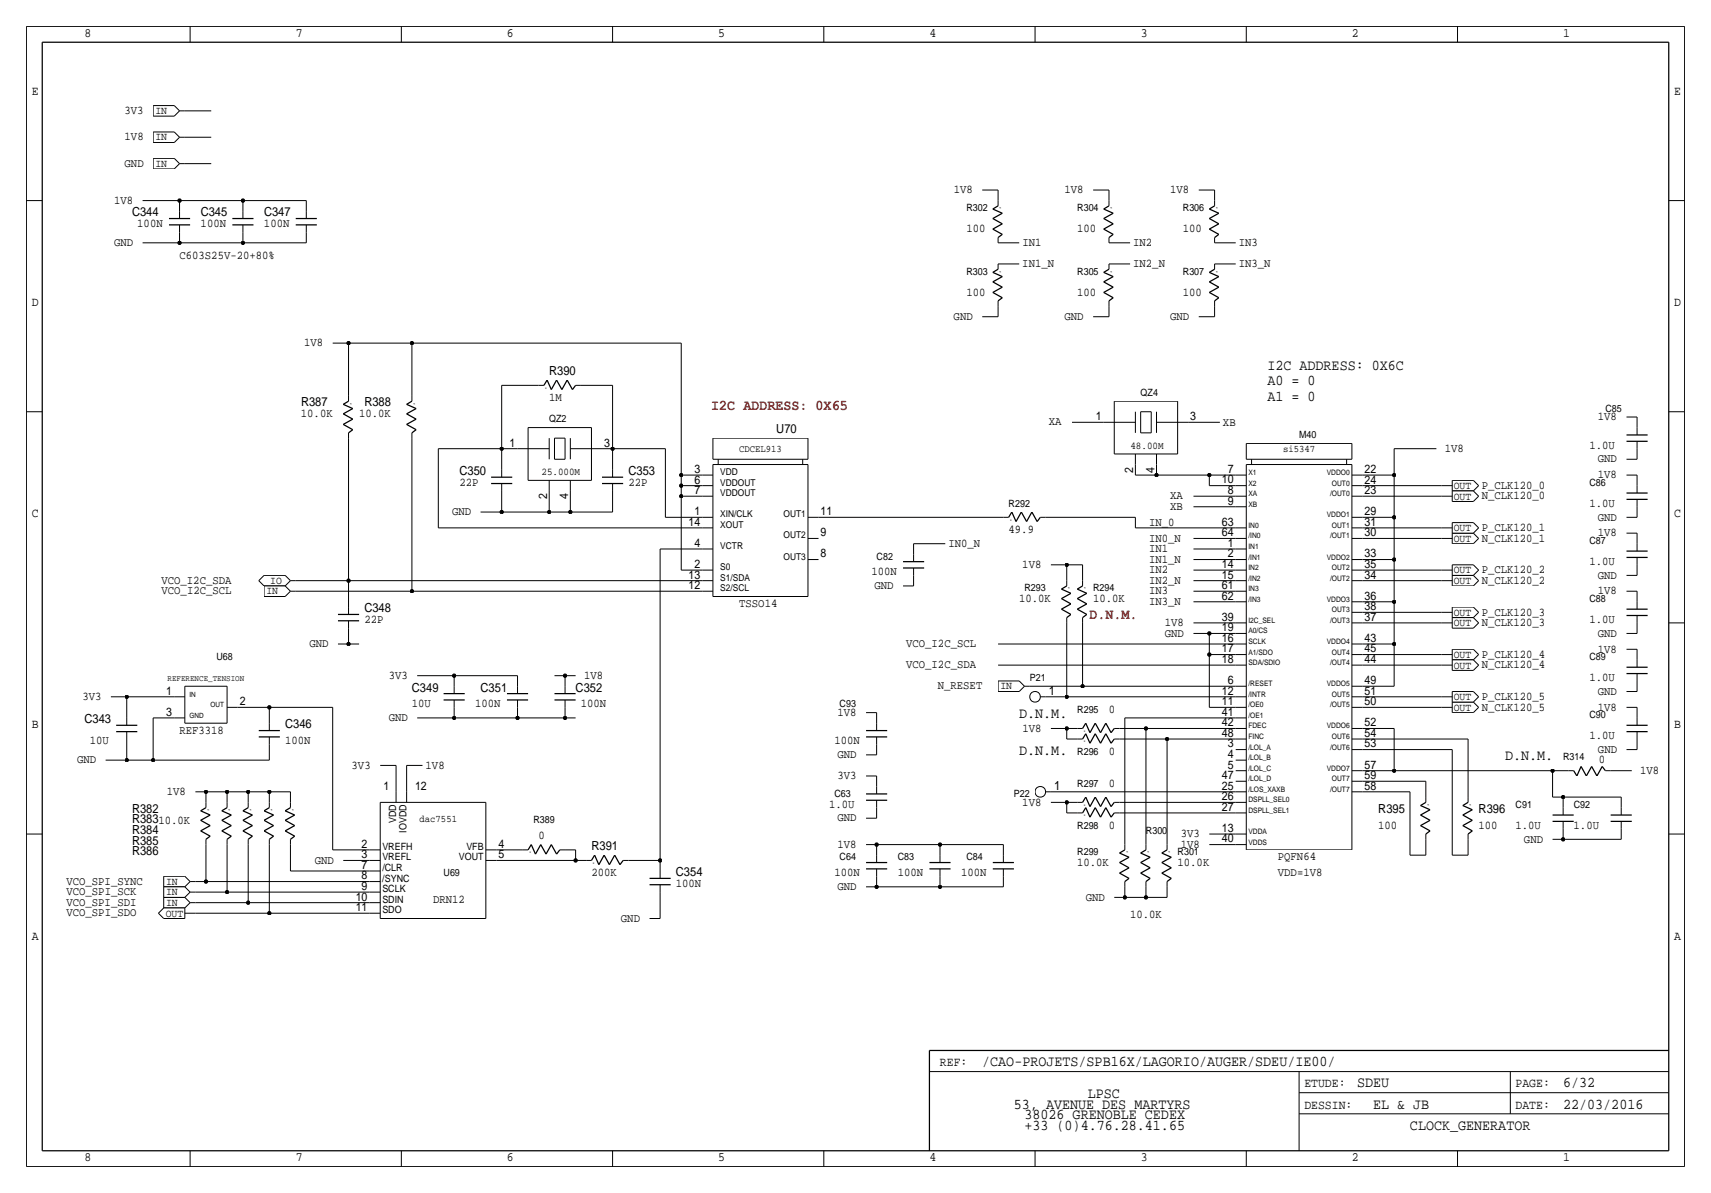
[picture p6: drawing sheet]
<svg xmlns="http://www.w3.org/2000/svg" width="411mm" height="287mm" viewBox="0 0 411 287" stroke-linecap="round" stroke-linejoin="round" font-family="sans-serif">
<defs><g id="words">
<g font-size="3.6">
<text x="304.8" y="88.9">I2C ADDRESS: 0X6C</text>
<text x="304.8" y="92.7">A0 = 0</text>
<text x="304.8" y="96.5">A1 = 0</text>
<text x="245.1" y="172.7">D.N.M.</text>
<text x="245.1" y="181.6">D.N.M.</text>
<text x="361.9" y="182.9">D.N.M.</text>
<text x="236.2" y="256.5">/CAO-PROJETS/SPB16X/LAGORIO/AUGER/SDEU/IE00/</text>
<text x="326.4" y="261.6">SDEU</text>
<text x="375.9" y="261.6">6/32</text>
<text x="243.8" y="266.7">53, AVENUE DES MARTYRS</text>
<text x="246.4" y="269.2">38026 GRENOBLE CEDEX</text>
<text x="261.6" y="264.2">LPSC</text>
<text x="330.2" y="266.7">EL &amp; JB</text>
<text x="375.9" y="266.7">22/03/2016</text>
<text x="246.4" y="271.8">+33 (0)4.76.28.41.65</text>
<text x="339.1" y="271.8">CLOCK_GENERATOR</text>
</g>
<g font-size="3.6" fill="#f00">
<text x="171" y="98.6">I2C ADDRESS: 0X65</text>
<text x="262" y="148.8">D.N.M.</text>
</g>
<g font-size="3.1">
<text x="20.3" y="8.9">8</text>
<text x="71.1" y="8.9">7</text>
<text x="121.9" y="8.9">6</text>
<text x="172.7" y="8.9">5</text>
<text x="223.5" y="8.9">4</text>
<text x="274.3" y="8.9">3</text>
<text x="325.1" y="8.9">2</text>
<text x="375.9" y="8.9">1</text>
<text x="7.6" y="22.9">E</text>
<text x="402.6" y="22.9">E</text>
<text x="7.6" y="73.7">D</text>
<text x="402.6" y="73.7">D</text>
<text x="7.6" y="124.5">C</text>
<text x="402.6" y="124.5">C</text>
<text x="252.2" y="167.1">1</text>
<text x="7.6" y="175.3">B</text>
<text x="402.6" y="175.3">B</text>
<text x="253.5" y="190">1</text>
<text x="7.6" y="226.1">A</text>
<text x="402.6" y="226.1">A</text>
<text x="226.1" y="256.5">REF:</text>
<text x="313.7" y="261.6">ETUDE:</text>
<text x="364.5" y="261.6">PAGE:</text>
<text x="313.7" y="266.7">DESSIN:</text>
<text x="364.5" y="266.7">DATE:</text>
<text x="20.3" y="279.4">8</text>
<text x="71.1" y="279.4">7</text>
<text x="121.9" y="279.4">6</text>
<text x="172.7" y="279.4">5</text>
<text x="223.5" y="279.4">4</text>
<text x="274.3" y="279.4">3</text>
<text x="325.1" y="279.4">2</text>
<text x="375.9" y="279.4">1</text>
</g>
<g font-size="3">
<text x="31.7" y="52.1">C344</text>
<text x="48.3" y="52.1">C345</text>
<text x="63.5" y="52.1">C347</text>
<text x="132.1" y="90.2">R390</text>
<text x="72.4" y="97.8">R387</text>
<text x="87.6" y="97.8">R388</text>
<text x="186.7" y="104.1">U70</text>
<text x="110.5" y="114.3">C350</text>
<text x="151.1" y="114.3">C353</text>
<text x="87.6" y="147.3">C348</text>
<text x="99.1" y="166.4">C349</text>
<text x="115.6" y="166.4">C351</text>
<text x="138.4" y="166.4">C352</text>
<text x="20.3" y="174">C343</text>
<text x="68.6" y="175.3">C346</text>
<text x="31.7" y="195.6">R382</text>
<text x="331.5" y="195.6">R395</text>
<text x="355.6" y="195.6">R396</text>
<text x="31.7" y="198.1">R38310.0K</text>
<text x="31.7" y="200.7">R384</text>
<text x="31.7" y="203.2">R385</text>
<text x="31.7" y="205.7">R386</text>
<text x="142.2" y="204.5">R391</text>
<text x="162.6" y="210.8">C354</text>
</g>
<g font-size="2.9">
<text x="30" y="27.4">3V3</text>
<text x="30" y="33.8">1V8</text>
<text x="30" y="40.1">GND</text>
<text x="229.4" y="46.5">1V8</text>
<text x="256" y="46.5">1V8</text>
<text x="281.4" y="46.5">1V8</text>
<text x="27.4" y="49">1V8</text>
<text x="27.4" y="59.2">GND</text>
<text x="33" y="54.6">100N</text>
<text x="48.3" y="54.6">100N</text>
<text x="63.5" y="54.6">100N</text>
<text x="232.4" y="55.9">100</text>
<text x="245.9" y="59.2">IN1</text>
<text x="259.1" y="55.9">100</text>
<text x="272.5" y="59.2">IN2</text>
<text x="284.5" y="55.9">100</text>
<text x="297.9" y="59.2">IN3</text>
<text x="43.2" y="62.2">C603S25V-20+80%</text>
<text x="245.9" y="64.3">IN1_N</text>
<text x="272.5" y="64.3">IN2_N</text>
<text x="297.9" y="64.3">IN3_N</text>
<text x="232.4" y="71.1">100</text>
<text x="259.1" y="71.1">100</text>
<text x="284.5" y="71.1">100</text>
<text x="229.3" y="77">GND</text>
<text x="256" y="77">GND</text>
<text x="281.4" y="77">GND</text>
<text x="73.1" y="83.3">1V8</text>
<text x="72.4" y="100.3">10.0K</text>
<text x="86.3" y="100.3">10.0K</text>
<text x="132.1" y="96.5">1M</text>
<text x="263.5" y="101.1">1</text>
<text x="286.3" y="101.1">3</text>
<text x="384.3" y="101.1">1V8</text>
<text x="122.5" y="107.4">1</text>
<text x="145.3" y="107.4">3</text>
<text x="252.2" y="102.4">XA</text>
<text x="294.1" y="102.4">XB</text>
<text x="382.3" y="108">1.0U</text>
<text x="167" y="113.8">3</text>
<text x="272.5" y="113.7" transform="rotate(-90 272.5 113.7)">2</text>
<text x="277.6" y="113.7" transform="rotate(-90 277.6 113.7)">4</text>
<text x="295.3" y="113.8">7</text>
<text x="328.2" y="113.8">22</text>
<text x="347.5" y="108.7">1V8</text>
<text x="384.3" y="111.3">GND</text>
<text x="110.5" y="116.9">22P</text>
<text x="151.1" y="116.9">22P</text>
<text x="167" y="116.3">6</text>
<text x="167" y="118.9">7</text>
<text x="293.8" y="116.3">10</text>
<text x="295.3" y="118.9">8</text>
<text x="328.2" y="118.9">23</text>
<text x="328.2" y="116.3">24</text>
<text x="356.3" y="117.6">P_CLK120_0</text>
<text x="384.3" y="115.1">1V8</text>
<text x="108.7" y="123.9">GND</text>
<text x="131.6" y="120" transform="rotate(-90 131.6 120)">2</text>
<text x="136.7" y="120" transform="rotate(-90 136.7 120)">4</text>
<text x="167" y="124">1</text>
<text x="197.4" y="124">11</text>
<text x="281.4" y="120.1">XA</text>
<text x="281.4" y="122.7">XB</text>
<text x="295.3" y="121.4">9</text>
<text x="328.2" y="123.9">29</text>
<text x="356.3" y="120.1">N_CLK120_0</text>
<text x="382.3" y="121.9">1.0U</text>
<text x="384.3" y="125.2">GND</text>
<text x="165.6" y="126.5">14</text>
<text x="167" y="131.6">4</text>
<text x="197.4" y="129">9</text>
<text x="228.1" y="131.6">IN0_N</text>
<text x="242.6" y="128.3">49.9</text>
<text x="276.3" y="130.3">IN0_N</text>
<text x="276.3" y="126.5">IN_0</text>
<text x="293.8" y="129">64</text>
<text x="293.8" y="126.5">63</text>
<text x="295.3" y="131.6">1</text>
<text x="328.2" y="129">30</text>
<text x="328.2" y="126.5">31</text>
<text x="356.3" y="130.3">N_CLK120_1</text>
<text x="356.4" y="127.8">P_CLK120_1</text>
<text x="384.3" y="129">1V8</text>
<text x="167" y="136.7">2</text>
<text x="197.4" y="134.1">8</text>
<text x="245.9" y="136.7">1V8</text>
<text x="276.3" y="135.4">IN1_N</text>
<text x="276.3" y="137.9">IN2</text>
<text x="276.3" y="132.8">IN1</text>
<text x="293.8" y="136.6">14</text>
<text x="295.3" y="134.1">2</text>
<text x="328.2" y="136.6">35</text>
<text x="328.2" y="134.1">33</text>
<text x="356.3" y="137.9">P_CLK120_2</text>
<text x="382.3" y="135.9">1.0U</text>
<text x="38.8" y="140.5">VCO_I2C_SDA</text>
<text x="38.9" y="143">VCO_I2C_SCL</text>
<text x="165.6" y="139.2">13</text>
<text x="165.6" y="141.7">12</text>
<text x="209.5" y="138.4">100N</text>
<text x="210.3" y="141.7">GND</text>
<text x="276.3" y="143">IN3</text>
<text x="276.3" y="140.5">IN2_N</text>
<text x="293.8" y="139.2">15</text>
<text x="293.8" y="141.7">61</text>
<text x="328.2" y="139.2">34</text>
<text x="356.3" y="140.5">N_CLK120_2</text>
<text x="384.3" y="139.2">GND</text>
<text x="384.3" y="143">1V8</text>
<text x="87.6" y="149.9">22P</text>
<text x="177.8" y="146.1">TSSO14</text>
<text x="245.1" y="144.8">10.0K</text>
<text x="262.9" y="144.8">10.0K</text>
<text x="276.3" y="145.6">IN3_N</text>
<text x="293.8" y="144.3">62</text>
<text x="293.8" y="149.3">39</text>
<text x="328.2" y="149.3">37</text>
<text x="328.2" y="146.8">38</text>
<text x="328.2" y="144.3">36</text>
<text x="356.3" y="148.1">P_CLK120_3</text>
<text x="382.3" y="149.9">1.0U</text>
<text x="74.4" y="155.7">GND</text>
<text x="217.9" y="155.7">VCO_I2C_SCL</text>
<text x="280.1" y="153.2">GND</text>
<text x="280.2" y="150.6">1V8</text>
<text x="293.8" y="151.9">19</text>
<text x="293.8" y="154.4">16</text>
<text x="328.2" y="154.4">43</text>
<text x="356.3" y="150.6">N_CLK120_3</text>
<text x="384.3" y="153.2">GND</text>
<text x="217.9" y="160.8">VCO_I2C_SDA</text>
<text x="293.8" y="157">17</text>
<text x="293.8" y="159.5">18</text>
<text x="328.2" y="159.5">44</text>
<text x="328.2" y="157">45</text>
<text x="356.3" y="160.8">N_CLK120_4</text>
<text x="356.4" y="158.2">P_CLK120_4</text>
<text x="384.3" y="157">1V8</text>
<text x="40" y="167.1">1</text>
<text x="93.5" y="163.3">3V3</text>
<text x="140.5" y="163.3">1V8</text>
<text x="225.6" y="165.9">N_RESET</text>
<text x="293.8" y="167.1">12</text>
<text x="295.3" y="164.6">6</text>
<text x="328.2" y="167.1">51</text>
<text x="328.2" y="164.6">49</text>
<text x="382.3" y="163.8">1.0U</text>
<text x="384.3" y="167.1">GND</text>
<text x="19.8" y="168.4">3V3</text>
<text x="40" y="172.2">3</text>
<text x="57.7" y="169.7">2</text>
<text x="93.5" y="173.5">GND</text>
<text x="99.1" y="170.2">10U</text>
<text x="114.3" y="170.2">100N</text>
<text x="139.7" y="170.2">100N</text>
<text x="201.4" y="172.2">1V8</text>
<text x="266.7" y="171.5">0</text>
<text x="293.8" y="169.7">11</text>
<text x="293.8" y="172.2">41</text>
<text x="328.2" y="169.7">50</text>
<text x="356.3" y="168.4">P_CLK120_5</text>
<text x="356.3" y="170.9">N_CLK120_5</text>
<text x="384.3" y="171">1V8</text>
<text x="21.6" y="179.1">10U</text>
<text x="43.2" y="176.5">REF3318</text>
<text x="68.6" y="179.1">100N</text>
<text x="200.7" y="179.1">100N</text>
<text x="245.9" y="176">1V8</text>
<text x="293.8" y="174.7">42</text>
<text x="293.8" y="177.3">48</text>
<text x="295.3" y="179.8">3</text>
<text x="328.2" y="179.8">53</text>
<text x="328.2" y="177.3">54</text>
<text x="328.2" y="174.7">52</text>
<text x="382.3" y="177.8">1.0U</text>
<text x="18.5" y="183.6">GND</text>
<text x="84.6" y="184.9">3V3</text>
<text x="102.4" y="184.9">1V8</text>
<text x="201.4" y="182.4">GND</text>
<text x="266.7" y="181.6">0</text>
<text x="295.3" y="182.4">4</text>
<text x="295.3" y="184.9">5</text>
<text x="328.2" y="184.9">57</text>
<text x="384.3" y="181.1">GND</text>
<text x="384.5" y="183.6">0</text>
<text x="40.1" y="191.3">1V8</text>
<text x="92.2" y="190">1</text>
<text x="99.8" y="190">12</text>
<text x="201.4" y="187.5">3V3</text>
<text x="266.7" y="189.2">0</text>
<text x="293.8" y="187.4">47</text>
<text x="293.8" y="190">25</text>
<text x="328.2" y="190">58</text>
<text x="328.2" y="187.4">59</text>
<text x="394.5" y="186.2">1V8</text>
<text x="199.4" y="194.3">1.0U</text>
<text x="201.4" y="197.6">GND</text>
<text x="245.9" y="193.8">1V8</text>
<text x="293.8" y="192.5">26</text>
<text x="293.8" y="195.1">27</text>
<text x="87" y="204">2</text>
<text x="119.9" y="204">4</text>
<text x="129.5" y="201.9">0</text>
<text x="201.4" y="204">1V8</text>
<text x="266.7" y="199.4">0</text>
<text x="284" y="201.4">3V3</text>
<text x="284" y="204">1V8</text>
<text x="293.8" y="200.1">13</text>
<text x="293.8" y="202.7">40</text>
<text x="331.5" y="199.4">100</text>
<text x="355.6" y="199.4">100</text>
<text x="364.5" y="199.4">1.0U</text>
<text x="366.5" y="202.7">GND</text>
<text x="378.4" y="199.4">1.0U</text>
<text x="75.7" y="207.8">GND</text>
<text x="87" y="209">7</text>
<text x="87" y="206.5">3</text>
<text x="119.9" y="206.5">5</text>
<text x="259.1" y="208.3">10.0K</text>
<text x="283.2" y="208.3">10.0K</text>
<text x="307.3" y="207">PQFN64</text>
<text x="16" y="212.9">VCO_SPI_SYNC</text>
<text x="16" y="215.4">VCO_SPI_SCK</text>
<text x="87" y="211.6">8</text>
<text x="87" y="214.1">9</text>
<text x="142.2" y="210.8">200K</text>
<text x="162.6" y="213.4">100N</text>
<text x="200.7" y="210.8">100N</text>
<text x="201.4" y="214.1">GND</text>
<text x="215.9" y="210.8">100N</text>
<text x="231.1" y="210.8">100N</text>
<text x="307.3" y="210.8">VDD=1V8</text>
<text x="16" y="217.9">VCO_SPI_SDI</text>
<text x="16" y="220.5">VCO_SPI_SDO</text>
<text x="85.6" y="216.7">10</text>
<text x="85.6" y="219.2">11</text>
<text x="104.1" y="217.2">DRN12</text>
<text x="149.3" y="221.8">GND</text>
<text x="261.1" y="216.7">GND</text>
<text x="271.8" y="221">10.0K</text>
</g>
<g font-size="2.6">
<text x="37.4" y="27.4">IN</text>
<text x="37.4" y="33.7">IN</text>
<text x="37.4" y="40.1">IN</text>
<text x="349.6" y="117.7">OUT</text>
<text x="349.6" y="120.2">OUT</text>
<text x="349.6" y="130.4">OUT</text>
<text x="349.6" y="127.8">OUT</text>
<text x="349.6" y="138">OUT</text>
<text x="64.1" y="143">IN</text>
<text x="65" y="140.4">IO</text>
<text x="349.6" y="140.5">OUT</text>
<text x="349.6" y="148.1">OUT</text>
<text x="349.6" y="150.7">OUT</text>
<text x="349.6" y="160.8">OUT</text>
<text x="349.6" y="158.3">OUT</text>
<text x="240.6" y="165.8">IN</text>
<text x="349.6" y="171">OUT</text>
<text x="349.6" y="168.5">OUT</text>
<text x="39.9" y="215.3">IN</text>
<text x="39.9" y="212.8">IN</text>
<text x="39.9" y="220.5">OUT</text>
<text x="39.9" y="217.9">IN</text>
</g>
<g font-size="2.5">
<text x="271.9" y="107.9">48.00M</text>
<text x="130.2" y="114.3">25.000M</text>
</g>
<g font-size="2.4">
<text x="232.4" y="50.8">R302</text>
<text x="259.1" y="50.8">R304</text>
<text x="284.5" y="50.8">R306</text>
<text x="232.4" y="66">R303</text>
<text x="259.1" y="66">R305</text>
<text x="284.5" y="66">R307</text>
<text x="274.3" y="95.3">QZ4</text>
<text x="132.1" y="101.6">QZ2</text>
<text x="386.1" y="99.1">C85</text>
<text x="312.4" y="105.4">M40</text>
<text x="177.7" y="108.8">CDCEL913</text>
<text x="308.6" y="108.8">si5347</text>
<text x="382.3" y="116.8">C86</text>
<text x="242.6" y="121.9">R292</text>
<text x="382.3" y="130.8">C87</text>
<text x="210.8" y="134.6">C82</text>
<text x="246.4" y="142.2">R293</text>
<text x="262.9" y="142.2">R294</text>
<text x="382.3" y="144.8">C88</text>
<text x="52.1" y="158.7">U68</text>
<text x="382.3" y="158.8">C89</text>
<text x="247.6" y="163.8">P21</text>
<text x="201.9" y="170.2">C93</text>
<text x="259.1" y="171.5">R295</text>
<text x="382.3" y="172.7">C90</text>
<text x="259.1" y="181.6">R296</text>
<text x="375.9" y="182.9">R314</text>
<text x="200.7" y="191.8">C63</text>
<text x="243.8" y="191.8">P22</text>
<text x="259.1" y="189.2">R297</text>
<text x="100.9" y="197.7">dac7551</text>
<text x="364.5" y="194.3">C91</text>
<text x="378.5" y="194.3">C92</text>
<text x="95.2" y="198.1" transform="rotate(-90 95.2 198.1)">VDD</text>
<text x="97.8" y="200.3" transform="rotate(-90 97.8 200.3)">IOVDD</text>
<text x="128.3" y="198.1">R389</text>
<text x="259.1" y="199.4">R298</text>
<text x="275.6" y="200.7">R300</text>
<text x="91.9" y="204.5">VREFH</text>
<text x="91.9" y="207">VREFL</text>
<text x="91.9" y="209.6">/CLR</text>
<text x="110.4" y="207">VOUT</text>
<text x="112.2" y="204.5">VFB</text>
<text x="201.9" y="207">C64</text>
<text x="215.9" y="207">C83</text>
<text x="232.4" y="207">C84</text>
<text x="259.1" y="205.7">R299</text>
<text x="283.2" y="205.7">R301</text>
<text x="91.9" y="212.1">/SYNC</text>
<text x="91.9" y="214.6">SCLK</text>
<text x="106.7" y="210.8">U69</text>
<text x="91.9" y="217.2">SDIN</text>
<text x="91.9" y="219.7">SDO</text>
</g>
<g font-size="2.3">
<text x="173.2" y="119.4">VDDOUT</text>
<text x="173.2" y="114.3">VDD</text>
<text x="173.2" y="116.8">VDDOUT</text>
<text x="173.2" y="124.5">XIN/CLK</text>
<text x="188.4" y="124.5">OUT1</text>
<text x="173.2" y="127">XOUT</text>
<text x="188.4" y="129.5">OUT2</text>
<text x="173.2" y="137.2">S0</text>
<text x="173.2" y="132.1">VCTR</text>
<text x="188.4" y="134.6">OUT3</text>
<text x="173.2" y="142.2">S2/SCL</text>
<text x="173.2" y="139.7">S1/SDA</text>
</g>
<text font-size="2" x="40.3" y="163.8">REFERENCE_TENSION</text>
<g font-size="1.8">
<text x="300.2" y="114.3">X1</text>
<text x="300.2" y="119.4">XA</text>
<text x="300.2" y="116.8">X2</text>
<text x="319.1" y="114.3">VDDO0</text>
<text x="319.9" y="119.4">/OUT0</text>
<text x="320.3" y="116.8">OUT0</text>
<text x="300.2" y="121.9">XB</text>
<text x="319.1" y="124.5">VDDO1</text>
<text x="300.2" y="127">IN0</text>
<text x="300.2" y="129.5">/IN0</text>
<text x="319.9" y="129.5">/OUT1</text>
<text x="320.3" y="127">OUT1</text>
<text x="300.2" y="132.1">IN1</text>
<text x="300.2" y="134.6">/IN1</text>
<text x="300.2" y="137.2">IN2</text>
<text x="319.1" y="134.6">VDDO2</text>
<text x="320.3" y="137.2">OUT2</text>
<text x="300.2" y="142.2">IN3</text>
<text x="300.2" y="139.7">/IN2</text>
<text x="319.9" y="139.7">/OUT2</text>
<text x="300.2" y="149.9">I2C_SEL</text>
<text x="300.2" y="144.8">/IN3</text>
<text x="319.1" y="144.8">VDDO3</text>
<text x="319.9" y="149.9">/OUT3</text>
<text x="320.3" y="147.3">OUT3</text>
<text x="300.2" y="154.9">SCLK</text>
<text x="300.2" y="152.4">A0/CS</text>
<text x="319.1" y="154.9">VDDO4</text>
<text x="300.2" y="160">SDA/SDIO</text>
<text x="300.2" y="157.5">A1/SDO</text>
<text x="319.9" y="160">/OUT4</text>
<text x="320.3" y="157.5">OUT4</text>
<text x="300.2" y="165.1">/RESET</text>
<text x="300.2" y="167.6">/INTR</text>
<text x="319.1" y="165.1">VDDO5</text>
<text x="320.3" y="167.6">OUT5</text>
<text x="300.2" y="170.2">/OE0</text>
<text x="300.2" y="172.7">/OE1</text>
<text x="319.9" y="170.2">/OUT5</text>
<text x="300.2" y="177.8">FINC</text>
<text x="300.2" y="175.3">FDEC</text>
<text x="319.1" y="175.3">VDDO6</text>
<text x="320.3" y="177.8">OUT6</text>
<text x="300.2" y="185.4">/LOL_C</text>
<text x="300.2" y="182.9">/LOL_B</text>
<text x="300.2" y="180.3">/LOL_A</text>
<text x="319.1" y="185.4">VDDO7</text>
<text x="319.9" y="180.3">/OUT6</text>
<text x="300.2" y="190.5">/LOS_XAXB</text>
<text x="300.2" y="188">/LOL_D</text>
<text x="319.9" y="190.5">/OUT7</text>
<text x="320.3" y="188">OUT7</text>
<text x="300.2" y="195.6">DSPLL_SEL1</text>
<text x="300.2" y="193">DSPLL_SEL0</text>
<text x="300.2" y="200.7">VDDA</text>
<text x="300.2" y="203.2">VDDS</text>
</g>
<g font-size="1.7">
<text x="45.6" y="167.6">IN</text>
<text x="45.6" y="172.7">GND</text>
<text x="50.6" y="170.2">OUT</text>
</g>
<g font-size="1.1">
<text x="241" y="50.3" transform="rotate(-90 241 50.3)">*</text>
<text x="267.7" y="50.3" transform="rotate(-90 267.7 50.3)">*</text>
<text x="293.1" y="50.3" transform="rotate(-90 293.1 50.3)">*</text>
<text x="241" y="65.6" transform="rotate(-90 241 65.6)">*</text>
<text x="267.7" y="65.6" transform="rotate(-90 267.7 65.6)">*</text>
<text x="293.1" y="65.6" transform="rotate(-90 293.1 65.6)">*</text>
<text x="131.1" y="93.7">*</text>
<text x="84.8" y="97.3" transform="rotate(-90 84.8 97.3)">*</text>
<text x="100.1" y="97.3" transform="rotate(-90 100.1 97.3)">*</text>
<text x="242.8" y="125.5">*</text>
<text x="257.6" y="141.8" transform="rotate(-90 257.6 141.8)">*</text>
<text x="261.4" y="141.8" transform="rotate(-90 261.4 141.8)">*</text>
<text x="260.6" y="178.8">*</text>
<text x="260.6" y="176.3">*</text>
<text x="50.5" y="195.1" transform="rotate(-90 50.5 195.1)">*</text>
<text x="55.6" y="195.1" transform="rotate(-90 55.6 195.1)">*</text>
<text x="60.7" y="195.1" transform="rotate(-90 60.7 195.1)">*</text>
<text x="65.8" y="195.1" transform="rotate(-90 65.8 195.1)">*</text>
<text x="70.9" y="195.1" transform="rotate(-90 70.9 195.1)">*</text>
<text x="260.6" y="196.6">*</text>
<text x="260.6" y="194.1">*</text>
<text x="343.9" y="193.9" transform="rotate(-90 343.9 193.9)">*</text>
<text x="354.1" y="193.9" transform="rotate(-90 354.1 193.9)">*</text>
<text x="127.3" y="205.5">*</text>
<text x="142.5" y="208">*</text>
<text x="271.5" y="205.3" transform="rotate(-90 271.5 205.3)">*</text>
<text x="276.6" y="205.3" transform="rotate(-90 276.6 205.3)">*</text>
<text x="281.7" y="205.3" transform="rotate(-90 281.7 205.3)">*</text>
</g>
</g></defs>
<g fill="none" stroke="#000" stroke-width=".24">
<path d="M6.3 6.3h398.8zM6.3 6.3v274.4zM45.7 6.3v3.9zM96.5 6.3v3.9zM147.3 6.3v3.9zM198.1 6.3v3.9zM248.9 6.3v3.9zM299.7 6.3v3.9zM350.5 6.3v3.9zM405.1 6.3v274.4zM36.8 31.7h5.1zM36.8 31.7v2.6z"/>
<path d="M36.8 34.3h5.1zM36.8 25.4h5.1zM36.8 25.4v2.5zM36.8 27.9h5.1zM36.8 38.1h5.1zM36.8 38.1v2.5zM41.9 31.7l1.3 1.3zM41.9 25.4l1.3 1.3zM41.9 38.1l1.3 1.3zM43.2 33l-1.3 1.3zM43.2 26.7l-1.3 1.2zM43.2 39.4l-1.3 1.2z"/>
<path d="M43.2 33h1.2zM43.2 26.7h1.2zM43.2 39.4h1.2zM44.4 33h6.4zM44.4 26.7h6.4zM44.4 39.4h6.4zM6.3 48.3h3.9zM34.3 58.4h8.9zM34.3 48.3h8.9zM36.8 40.6h5.1zM43.2 54.1v1.8zM43.2 50.8v1.8z"/>
<path d="M43.2 55.9v2.5zM43.2 48.3v2.5zM43.2 58.4h15.2zM43.2 48.3h15.2zM58.4 54.1v1.8zM58.4 50.8v1.8zM58.4 58.4h15.3zM58.4 48.3h15.3zM58.4 55.9v2.5zM58.4 48.3v2.5zM73.7 54.1v1.8zM73.7 50.8v1.8z"/>
<path d="M73.7 55.9v2.5zM73.7 48.3v2.5zM236.2 45.7h3.8zM240 48.3v1.2zM240 57.1v1.3zM240 58.4h5.1zM240 45.7v2.6zM262.9 45.7h3.8zM266.7 45.7v2.6zM266.7 48.3v1.2zM266.7 57.1v1.3zM266.7 58.4h5.1z"/>
<path d="M288.3 45.7h3.8zM292.1 45.7v2.6zM292.1 48.3v1.2zM292.1 57.1v1.3zM292.1 58.4h5.1zM401.3 48.3h3.8zM236.2 76.2h3.8zM240 63.5v1.3zM240 72.4v1.3zM240 63.5h5.1zM240 73.7v2.5zM262.9 76.2h3.8z"/>
<path d="M266.7 73.7v2.5zM266.7 63.5v1.3zM266.7 72.4v1.3zM266.7 63.5h5.1zM288.3 76.2h3.8zM292.1 73.7v2.5zM292.1 63.5v1.3zM292.1 72.4v1.3zM292.1 63.5h5.1zM6.3 99.1h3.9zM80 82.5h3.8zM83.8 95.2v1.3z"/>
<path d="M83.8 82.5h15.3zM83.8 82.5v12.7zM99.1 95.2v1.3zM99.1 82.5h64.7zM99.1 82.5v12.7zM120.6 92.7v15.2zM120.6 92.7h8.9zM129.5 92.7h1.3zM138.4 92.7h1.3zM139.7 92.7h7.6zM147.3 92.7v15.2zM163.8 82.5v31.8z"/>
<path d="M268 96.5v12.7zM268 96.5h15.2zM273.1 99.1v5zM274.3 99.1h2.6zM274.3 99.1v5zM276.9 99.1v5zM278.1 99.1v5zM283.2 96.5v12.7zM401.3 99.1h3.8zM83.8 104.1v1.3zM83.8 105.4v34.3zM99.1 104.1v1.3z"/>
<path d="M99.1 105.4v36.8zM105.4 107.9h15.2zM105.4 107.9v19.1zM120.6 116.3v1.8zM120.6 113v1.8zM120.6 107.9h3.9zM120.6 107.9v5.1zM120.6 118.1v5.1zM124.5 107.9h7.6zM127 115.6h15.2zM127 102.9v12.7zM127 102.9h15.2z"/>
<path d="M132.1 105.4v5.1zM132.1 115.6v2.5zM132.1 118.1v5.1zM133.3 105.4h2.6zM133.3 105.4v5.1zM133.3 110.5h2.6zM135.9 105.4v5.1zM137.2 118.1v5.1zM137.2 105.4v5.1zM137.2 107.9h7.6zM137.2 115.6v2.5zM142.2 102.9v12.7z"/>
<path d="M144.8 107.9h2.5zM147.3 116.3v1.8zM147.3 113v1.8zM147.3 118.1v5.1zM147.3 107.9h12.7zM147.3 107.9v5.1zM160 107.9v16.6zM163.8 114.3h5.1zM163.8 116.8h5.1zM163.8 119.4h5.1zM163.8 114.3v2.5zM163.8 116.8v2.6z"/>
<path d="M163.8 119.4v17.8zM168.9 119.4h2.5zM168.9 114.3h2.5zM168.9 116.8h2.5zM171.4 110.5h22.9zM171.4 111.8v31.7zM171.4 111.8h22.9zM171.4 105.4h22.9zM171.4 105.4v5.1zM172.7 110.5v1.3zM193 110.5v1.3zM194.3 111.8v31.7z"/>
<path d="M194.3 105.4v5.1zM257.8 101.6h7.6zM265.4 101.6h7.7zM268 109.2h15.2zM273 114.3h5.1zM273 111.8v2.5zM273.1 109.2v2.6zM274.3 104.1h2.6zM278.1 111.8v2.5zM278.1 101.6h7.7zM278.1 109.2v2.6zM278.1 114.3h12.7z"/>
<path d="M285.7 101.6h7.7zM287 119.4h10.2zM290.8 116.8h6.4zM290.8 114.3h6.4zM290.8 114.3v2.5zM297.2 119.4h2.5zM297.2 116.8h2.5zM297.2 114.3h2.5zM299.7 106.7h25.4zM299.7 111.8v92.7zM299.7 106.7v3.8zM299.7 110.5h25.4z"/>
<path d="M299.7 111.8h25.4zM301 110.5v1.3zM323.9 110.5v1.3zM325.1 111.8v92.7zM325.1 106.7v3.8zM325.1 114.3h2.6zM325.1 116.8h2.6zM325.1 119.4h2.6zM327.7 119.4h19zM327.7 116.8h19zM327.7 114.3h7.6zM335.3 107.9v6.4z"/>
<path d="M335.3 114.3v10.2zM335.3 107.9h10.1zM346.7 119.4h2.5zM346.7 116.8h2.5zM349.2 118.1h5.1zM349.2 118.1v2.5zM349.2 115.6h5.1zM349.2 115.6v2.5zM354.3 118.1l1.3 1.3zM354.3 115.6l1.3 1.2zM355.6 119.4l-1.3 1.2zM355.6 116.8l-1.3 1.3z"/>
<path d="M391.2 114.3h2.5zM391.2 110.5h2.5zM391.2 100.3h2.5zM393.7 114.3v2.5zM393.7 107.9v2.6zM393.7 100.3v2.6zM393.7 116.8v1.8zM393.7 106.2v1.7zM393.7 102.9v1.7zM62.2 139.7l1.3 1.3zM63.5 138.4l-1.3 1.3zM63.5 138.4h5.1z"/>
<path d="M68.6 138.4l1.2 1.3zM69.8 139.7h1.3zM69.8 139.7l-1.2 1.3zM71.1 139.7h12.7zM83.8 139.7h85.1zM83.8 139.7v6.3zM105.4 127h63.5zM115.6 123.2h5zM120.6 123.2h11.5zM132.1 123.2h5.1zM137.2 123.2h10.1zM158.7 132.1v74.9z"/>
<path d="M158.7 132.1h10.2zM160 124.5h8.9zM163.8 137.2h5.1zM168.9 139.7h2.5zM168.9 137.2h2.5zM168.9 132.1h2.5zM168.9 124.5h2.5zM168.9 127h2.5zM194.3 124.5h2.5zM194.3 129.5h2.5zM194.3 134.6h2.5zM196.8 124.5h44.5z"/>
<path d="M219.7 136.7v1.7zM219.7 133.3v1.8zM219.7 138.4v2.6zM219.7 130.8v2.5zM219.7 130.8h7.6zM241.3 124.5h1.3zM250.2 124.5h1.3zM251.5 124.5h21.5zM252.7 135.9h3.8zM256.5 139.7v1.3zM256.5 135.9h3.9zM256.5 135.9v3.8z"/>
<path d="M260.3 135.9v3.8zM260.4 139.7v1.3zM273 124.5v2.5zM273.1 127h24.1zM287 134.6h10.2zM287 129.5h10.2zM287 132.1h10.2zM287 121.9h10.2zM287 137.2h10.2zM287 139.7h10.2zM297.2 127h2.5zM297.2 121.9h2.5z"/>
<path d="M297.2 137.2h2.5zM297.2 129.5h2.5zM297.2 134.6h2.5zM297.2 132.1h2.5zM297.2 139.7h2.5zM325.1 124.5h2.6zM325.1 127h2.6zM325.1 134.6h2.6zM325.1 139.7h2.6zM325.1 137.2h2.6zM325.1 129.5h2.6zM327.7 127h19z"/>
<path d="M327.7 129.5h19zM327.7 137.2h19zM327.7 139.7h19zM327.7 124.5h7.6zM327.7 134.6h7.6zM335.3 124.5v10.1zM335.3 134.6v10.2zM346.7 139.7h2.5zM346.7 137.2h2.5zM346.7 129.5h2.5zM346.7 127h2.5zM349.2 138.4h5.1z"/>
<path d="M349.2 138.4v2.6zM349.2 135.9h5.1zM349.2 135.9v2.5zM349.2 128.3h5.1zM349.2 130.8h5.1zM349.2 128.3v2.5zM349.2 125.7h5.1zM349.2 125.7v2.6zM349.2 120.6h5.1zM354.3 138.4l1.3 1.3zM354.3 135.9l1.3 1.3zM354.3 128.3l1.3 1.2z"/>
<path d="M354.3 125.7l1.3 1.3zM355.6 139.7l-1.3 1.3zM355.6 137.2l-1.3 1.2zM355.6 129.5l-1.3 1.3zM355.6 127l-1.3 1.3zM391.2 138.4h2.5zM391.2 128.3h2.5zM391.2 124.5h2.5zM393.7 135.9v2.5zM393.7 128.3v2.5zM393.7 121.9v2.6zM393.7 134.1v1.8z"/>
<path d="M393.7 130.8v1.8zM393.7 120.1v1.8zM63.5 141h5.1zM63.5 141v2.5zM63.5 143.5h5.1zM68.6 141l1.2 1.2zM69.8 142.2l-1.2 1.3zM69.9 142.2h1.2zM71.1 142.2h28zM81.3 154.9h2.5zM83.8 149.4v1.7zM83.8 146v1.8z"/>
<path d="M83.8 154.9h2.6zM83.8 151.1v3.8zM99.1 142.2h69.8zM168.9 142.2h2.5zM171.4 143.5h22.9zM217.2 141h2.5zM240 154.9h57.2zM256.5 148.6v1.3zM256.5 149.9v17.7zM260.3 149.9v15.2zM260.4 148.6v1.3zM287 152.4h3.8z"/>
<path d="M287 144.8h10.2zM287 142.2h10.2zM287 149.9h10.2zM290.8 152.4h6.4zM290.8 152.4v5.1zM290.8 157.5h6.4zM290.8 157.5v12.7zM297.2 149.9h2.5zM297.2 152.4h2.5zM297.2 142.2h2.5zM297.2 144.8h2.5zM297.2 154.9h2.5z"/>
<path d="M297.2 157.5h2.5zM325.1 147.3h2.6zM325.1 144.8h2.6zM325.1 149.9h2.6zM325.1 154.9h2.6zM325.1 157.5h2.6zM327.7 147.3h19zM327.7 149.9h19zM327.7 157.5h19zM327.7 144.8h7.6zM327.7 154.9h7.6zM335.3 144.8v10.1z"/>
<path d="M335.3 154.9v10.2zM346.7 157.5h2.5zM346.7 149.9h2.5zM346.7 147.3h2.5zM349.2 158.7h5.1zM349.2 158.7v2.6zM349.2 156.2h5.1zM349.2 156.2v2.5zM349.2 148.6h5.1zM349.2 151.1h5.1zM349.2 148.6v2.5zM349.2 146h5.1z"/>
<path d="M349.2 146v2.6zM349.2 141h5.1zM354.3 158.7l1.3 1.3zM354.3 156.2l1.3 1.3zM354.3 148.6l1.3 1.3zM354.3 146l1.3 1.3zM355.6 157.5l-1.3 1.2zM355.6 149.9l-1.3 1.2zM355.6 147.3l-1.3 1.3zM391.2 156.2h2.5zM391.2 152.4h2.5zM391.2 142.2h2.5z"/>
<path d="M393.7 156.2v2.5zM393.7 149.9v2.5zM393.7 142.2v2.6zM393.7 158.7v1.8zM393.7 148.1v1.8zM393.7 144.8v1.8zM401.3 149.9h3.8zM26.7 167.6h3.8zM30.5 176v1.8zM30.5 172.7v1.8zM30.5 177.8v5.1zM30.5 167.6h11.4z"/>
<path d="M30.5 167.6v5.1zM36.8 172.7v10.2zM36.8 172.7h5.1zM41.9 167.6h2.5zM41.9 172.7h2.5zM44.4 165.1h10.2zM44.4 165.1v8.9zM44.4 174h10.2zM54.6 165.1v8.9zM54.6 170.2h2.5zM57.1 170.2h7.7zM64.8 177.3v1.8z"/>
<path d="M64.8 174v1.8zM64.8 179.1v3.8zM64.8 170.2v3.8zM64.8 170.2h15.2zM80 170.2v34.3zM100.3 172.7h8.9zM100.3 162.6h8.9zM109.2 172.7h15.3zM109.2 162.6h15.3zM109.2 168.4v1.8zM109.2 165.1v1.8zM109.2 170.2v2.5z"/>
<path d="M109.2 162.6v2.5zM124.5 168.4v1.8zM124.5 165.1v1.8zM124.5 170.2v2.5zM124.5 162.6v2.5zM124.5 172.7h11.4zM133.3 162.6h2.6zM135.9 168.4v1.8zM135.9 165.1v1.8zM135.9 170.2v2.5zM135.9 172.7h2.5zM135.9 162.6h2.5z"/>
<path d="M135.9 162.6v2.5zM208.3 171.4h2.5zM210.8 171.4v2.6zM210.8 179.1v2.5zM210.8 177.3v1.8zM210.8 174v1.8zM240 160h57.2zM240 163.8h5.1zM240 163.8v2.6zM240 166.4h5.1zM245.1 163.8l1.3 1.3zM246.4 165.1l-1.3 1.3z"/>
<path d="M246.4 165.1h1.3zM247.6 165.1h12.7zM250.2 167.6h1.3zM251.5 167.6h5zM252.7 175.3h3.8zM256.5 175.3v2.5zM256.5 175.3h2.6zM256.5 177.8h2.6zM256.5 167.6h40.7zM259.1 177.8h1.3zM259.1 175.3h1.3zM260.4 165.1h36.8z"/>
<path d="M268 177.8h1.2zM268 175.3h1.2zM269.2 175.3h6.4zM269.2 177.8h11.5zM270.5 172.7v30.5zM270.5 172.7h26.7zM275.6 175.3h21.6zM275.6 175.3v27.9zM280.7 177.8v25.4zM280.7 177.8h16.5zM290.8 170.2h6.4zM297.2 160h2.5z"/>
<path d="M297.2 167.6h2.5zM297.2 165.1h2.5zM297.2 172.7h2.5zM297.2 170.2h2.5zM297.2 175.3h2.5zM297.2 177.8h2.5zM325.1 160h2.6zM325.1 165.1h2.6zM325.1 167.6h2.6zM325.1 170.2h2.6zM325.1 175.3h2.6zM325.1 177.8h2.6z"/>
<path d="M327.7 160h19zM327.7 167.6h19zM327.7 170.2h19zM327.7 177.8h25.4zM327.7 165.1h7.6zM327.7 175.3h7.6zM335.3 175.3v10.1zM346.7 170.2h2.5zM346.7 167.6h2.5zM346.7 160h2.5zM349.2 168.9h5.1zM349.2 171.4h5.1z"/>
<path d="M349.2 168.9v2.5zM349.2 166.4h5.1zM349.2 166.4v2.5zM349.2 161.3h5.1zM353.1 177.8v14zM354.3 168.9l1.3 1.3zM354.3 166.4l1.3 1.2zM355.6 170.2l-1.3 1.2zM355.6 167.6l-1.3 1.3zM355.6 160l-1.3 1.3zM391.2 170.2h2.5zM391.2 166.4h2.5z"/>
<path d="M393.7 177.8v2.5zM393.7 170.2v2.5zM393.7 163.8v2.6zM393.7 176v1.8zM393.7 172.7v1.8zM393.7 162.1v1.7zM25.4 182.9h5.1zM30.5 182.9h6.3zM36.8 182.9h28zM47 190.5h2.5zM49.5 193v1.3zM49.5 190.5h5.1z"/>
<path d="M49.5 190.5v2.5zM54.6 193v1.3zM54.6 190.5h5.1zM54.6 190.5v2.5zM59.7 193v1.3zM59.7 190.5v2.5zM59.7 190.5h5.1zM64.8 193v1.3zM64.8 190.5h5zM64.8 190.5v2.5zM69.8 193v1.3zM69.8 190.5v2.5z"/>
<path d="M91.4 193h25.4zM91.4 184.1h3.8zM91.4 193v28zM95.2 184.1v6.4zM95.2 190.5v2.5zM97.8 190.5v2.5zM97.8 184.1h3.8zM97.8 184.1v6.4zM116.8 193v28zM208.3 196.8h2.5zM208.3 186.7h2.5zM208.3 181.6h2.5z"/>
<path d="M210.8 194.3v2.5zM210.8 186.7v2.5zM210.8 192.5v1.8zM210.8 189.2v1.8zM251.5 190.5h1.2zM252.7 193h3.8zM252.7 190.5h44.5zM256.5 193v2.6zM256.5 193h2.6zM256.5 195.6h2.6zM259.1 195.6h1.3zM259.1 193h1.3z"/>
<path d="M268 195.6h1.2zM268 193h1.2zM269.2 195.6h28zM269.2 193h28zM297.2 180.3h2.5zM297.2 188h2.5zM297.2 182.9h2.5zM297.2 185.4h2.5zM297.2 190.5h2.5zM297.2 193h2.5zM297.2 195.6h2.5zM325.1 180.3h2.6z"/>
<path d="M325.1 190.5h2.6zM325.1 185.4h2.6zM325.1 188h2.6zM327.7 188h15.2zM327.7 185.4h7.6zM327.7 180.3h21.5zM327.7 190.5h11.4zM335.3 185.4h38.1zM339.1 190.5v15.2zM342.9 188v3.8zM342.9 191.8v1.2zM349.2 180.3v25.4z"/>
<path d="M353.1 191.8v1.2zM373.4 191.8h2.5zM373.4 185.4v6.4zM373.4 185.4h3.8zM375.9 191.8h14zM375.9 199.4v2.5zM375.9 191.8v2.5zM375.9 197.6v1.8zM375.9 194.3v1.8zM377.2 185.4h1.3zM386.1 185.4h1.2zM387.3 185.4h5.1z"/>
<path d="M389.9 199.4v2.5zM389.9 191.8v2.5zM389.9 197.6v1.8zM389.9 194.3v1.8zM391.2 180.3h2.5zM6.3 200.7h3.9zM38.1 219.7l1.3 1.3zM39.4 213.4h5zM39.4 213.4v2.5zM39.4 215.9h5zM39.4 215.9v2.5zM39.4 218.4h5z"/>
<path d="M39.4 210.8h5zM39.4 210.8v2.6zM39.4 218.4l-1.3 1.3zM44.4 213.4l1.3 1.2zM44.4 215.9l1.3 1.3zM44.4 210.8l1.3 1.3zM44.4 219.7h2.6zM44.4 218.4v2.6zM45.7 214.6l-1.3 1.3zM45.7 217.2l-1.3 1.2zM45.7 212.1l-1.3 1.3zM45.7 214.6h1.3z"/>
<path d="M45.7 217.2h1.3zM45.7 212.1h1.3zM47 212.1h2.5zM47 217.2h12.7zM47 214.6h7.6zM47 219.7h17.8zM49.5 201.9v1.3zM49.5 203.2v8.9zM49.5 212.1h39.4zM54.6 201.9v1.3zM54.6 214.6h34.3zM54.6 203.2v11.4z"/>
<path d="M59.7 201.9v1.3zM59.7 217.2h29.2zM59.7 203.2v14zM64.8 201.9v1.3zM64.8 219.7h24.1zM64.8 203.2v16.5zM69.8 201.9v1.3zM69.8 203.2v6.3zM69.8 209.5h19.1zM80 204.5h8.9zM82.5 207h6.4zM88.9 204.5h2.5z"/>
<path d="M88.9 207h2.5zM88.9 209.5h2.5zM88.9 212.1h2.5zM88.9 214.6h2.5zM88.9 217.2h2.5zM88.9 219.7h2.5zM116.8 204.5h2.6zM116.8 207h2.6zM119.4 204.5h6.3zM119.4 207h19zM125.7 204.5h1.3zM134.6 204.5h1.3z"/>
<path d="M135.9 204.5h2.5zM138.4 204.5v2.5zM138.4 207h2.6zM141 207h1.2zM149.9 207h1.2zM151.1 207h7.6zM158.7 212.9v1.7zM158.7 209.5v1.8zM158.7 214.6v6.4zM158.7 207v2.5zM208.3 203.2h2.5zM208.3 213.4h2.5z"/>
<path d="M210.8 203.2v2.5zM210.8 210.8v2.6zM210.8 203.2h15.3zM210.8 213.4h15.3zM210.8 209v1.8zM210.8 205.7v1.8zM226.1 209v1.8zM226.1 205.7v1.8zM226.1 203.2v2.5zM226.1 210.8v2.6zM226.1 203.2h15.2zM226.1 213.4h15.2z"/>
<path d="M241.3 209v1.8zM241.3 205.7v1.8zM241.3 203.2v2.5zM241.3 210.8v2.6zM268 215.9h2.5zM270.5 213.4v2.5zM270.5 203.2v1.3zM270.5 212.1v1.3zM270.5 215.9h5.1zM275.6 203.2v1.3zM275.6 212.1v1.3zM275.6 215.9h5.1z"/>
<path d="M275.6 213.4v2.5zM280.7 213.4v2.5zM280.7 203.2v1.3zM280.7 212.1v1.3zM290.8 200.7h6.4zM290.8 203.2h6.4zM297.2 203.2h2.5zM297.2 200.7h2.5zM299.7 204.5h25.4zM339.1 205.7h3.8zM342.9 201.9v3.8zM342.9 200.7v1.2z"/>
<path d="M349.2 205.7h3.9zM353.1 201.9v3.8zM353.1 200.7v1.2zM373.4 201.9h2.5zM375.9 201.9h14zM401.3 200.7h3.8zM39.4 221h5zM91.4 221h25.4zM156.2 221h2.5zM223.5 257.8h177.8zM312.4 257.8v19.1zM363.2 257.8v10.2z"/>
<path d="M45.7 276.9v3.8zM96.5 276.9v3.8zM147.3 276.9v3.8zM198.1 276.9v3.8zM248.9 276.9v3.8zM299.7 276.9v3.8zM312.4 262.9h88.9zM312.4 268h88.9zM350.5 276.9v3.8zM6.4 280.7h398.7z"/>
<circle cx="248.9" cy="167.7" r="1.28"/>
<circle cx="250.2" cy="190.5" r="1.28"/>
</g>
<g fill="#000" stroke="#000" stroke-width=".24">
<circle cx="43.2" cy="58.4" r=".41"/>
<circle cx="43.2" cy="48.3" r=".41"/>
<circle cx="58.4" cy="48.3" r=".41"/>
<circle cx="58.4" cy="58.4" r=".41"/>
<circle cx="83.8" cy="82.6" r=".41"/>
<circle cx="99.1" cy="82.6" r=".41"/>
<circle cx="120.6" cy="108" r=".41"/>
<circle cx="147.3" cy="108" r=".41"/>
<circle cx="163.8" cy="119.4" r=".41"/>
<circle cx="163.8" cy="114.3" r=".41"/>
<circle cx="163.8" cy="116.8" r=".41"/>
<circle cx="278.1" cy="114.3" r=".41"/>
<circle cx="290.8" cy="114.3" r=".41"/>
<circle cx="335.3" cy="114.3" r=".41"/>
<circle cx="83.8" cy="139.7" r=".41"/>
<circle cx="120.6" cy="123.2" r=".41"/>
<circle cx="132.1" cy="123.2" r=".41"/>
<circle cx="137.2" cy="123.2" r=".41"/>
<circle cx="256.5" cy="135.9" r=".41"/>
<circle cx="335.3" cy="124.5" r=".41"/>
<circle cx="335.3" cy="134.6" r=".41"/>
<circle cx="83.8" cy="154.9" r=".41"/>
<circle cx="99.1" cy="142.2" r=".41"/>
<circle cx="290.8" cy="157.5" r=".41"/>
<circle cx="290.8" cy="152.4" r=".41"/>
<circle cx="335.3" cy="144.8" r=".41"/>
<circle cx="335.3" cy="154.9" r=".41"/>
<circle cx="30.5" cy="167.6" r=".41"/>
<circle cx="64.8" cy="170.2" r=".41"/>
<circle cx="109.2" cy="172.7" r=".41"/>
<circle cx="109.2" cy="162.6" r=".41"/>
<circle cx="124.5" cy="172.7" r=".41"/>
<circle cx="135.9" cy="172.7" r=".41"/>
<circle cx="135.9" cy="162.6" r=".41"/>
<circle cx="256.5" cy="167.6" r=".41"/>
<circle cx="256.5" cy="175.3" r=".41"/>
<circle cx="260.3" cy="165.1" r=".41"/>
<circle cx="275.6" cy="175.3" r=".41"/>
<circle cx="280.7" cy="177.8" r=".41"/>
<circle cx="30.5" cy="182.9" r=".41"/>
<circle cx="36.8" cy="182.9" r=".41"/>
<circle cx="49.5" cy="190.5" r=".41"/>
<circle cx="54.6" cy="190.5" r=".41"/>
<circle cx="59.7" cy="190.5" r=".41"/>
<circle cx="64.8" cy="190.5" r=".41"/>
<circle cx="256.5" cy="193" r=".41"/>
<circle cx="335.3" cy="185.4" r=".41"/>
<circle cx="373.4" cy="185.4" r=".41"/>
<circle cx="375.9" cy="191.8" r=".41"/>
<circle cx="49.5" cy="212.1" r=".41"/>
<circle cx="54.6" cy="214.6" r=".41"/>
<circle cx="59.7" cy="217.2" r=".41"/>
<circle cx="64.8" cy="219.7" r=".41"/>
<circle cx="138.4" cy="207" r=".41"/>
<circle cx="158.7" cy="207" r=".41"/>
<circle cx="210.8" cy="213.4" r=".41"/>
<circle cx="210.8" cy="203.2" r=".41"/>
<circle cx="226.1" cy="213.4" r=".41"/>
<circle cx="226.1" cy="203.2" r=".41"/>
<circle cx="270.5" cy="215.9" r=".41"/>
<circle cx="275.6" cy="215.9" r=".41"/>
<circle cx="375.9" cy="201.9" r=".41"/>
</g>
<g fill="none" stroke="#000" stroke-width=".3">
<path d="M10.2 10.2h391.1zM10.2 10.2v266.7zM401.3 10.2v266.7zM40.6 52.6h5.1zM40.6 54.1h5.1zM55.9 52.6h5.1zM55.9 54.1h5.1zM71.1 52.6h5.1zM71.1 54.1h5.1zM238.8 55.1l2.2-1.3zM238.8 55.1l2.2 1.3zM238.8 52.6l2.2-1.3z"/>
<path d="M238.8 50.3l2.2 1zM238.8 50.3l1.2-.8zM238.8 52.6l2.2 1.2zM240 57.1l1-.7zM265.4 55.1l2.3-1.3zM265.4 55.1l2.3 1.3zM265.4 52.6l2.3-1.3zM265.4 50.3l2.3 1zM265.4 50.3l1.3-.8zM265.4 52.6l2.3 1.2zM266.7 57.1l1-.7zM290.8 55.1l2.3-1.3z"/>
<path d="M290.8 55.1l2.3 1.3zM290.8 52.6l2.3-1.3zM290.8 50.3l2.3 1zM290.8 50.3l1.3-.8zM290.8 52.6l2.3 1.2zM292.1 57.1l1-.7zM238.8 70.4l2.2-1.3zM238.8 70.4l2.2 1.2zM238.8 67.8l2.2-1.3zM238.8 65.5l2.2 1zM238.8 65.5l1.2-.7zM238.8 67.8l2.2 1.3z"/>
<path d="M240 72.4l1-.8zM265.4 70.4l2.3-1.3zM265.4 70.4l2.3 1.2zM265.4 67.8l2.3-1.3zM265.4 65.5l2.3 1zM265.4 65.5l1.3-.7zM265.4 67.8l2.3 1.3zM266.7 72.4l1-.8zM290.8 70.4l2.3-1.3zM290.8 70.4l2.3 1.2zM290.8 67.8l2.3-1.3zM290.8 65.5l2.3 1z"/>
<path d="M290.8 65.5l1.3-.7zM290.8 67.8l2.3 1.3zM292.1 72.4l1-.8zM82.5 99.6l2.3-1.3zM82.5 97.3l2.3 1zM82.5 97.3l1.3-.8zM82.5 99.6l2.3 1.2zM97.8 99.6l2.3-1.3zM97.8 97.3l2.3 1zM97.8 97.3l1.3-.8zM97.8 99.6l2.3 1.2zM131.6 91.4l1 2.3z"/>
<path d="M131.6 91.4l-.8 1.3zM133.9 91.4l-1.3 2.3zM133.9 91.4l1.2 2.3zM136.4 91.4l-1.3 2.3zM136.4 91.4l1.3 2.3zM138.4 92.7l-.7 1zM82.5 102.1l2.3-1.3zM82.5 102.1l2.3 1.3zM83.8 104.1l1-.7zM97.8 102.1l2.3-1.3zM97.8 102.1l2.3 1.3zM99.1 104.1l1-.7z"/>
<path d="M118.1 114.8h5.1zM118.1 116.3h5.1zM144.8 114.8h5.1zM144.8 116.3h5.1zM391.2 118.6h5zM391.2 104.6h5zM391.2 106.2h5zM217.2 135.1h5zM217.2 136.7h5zM243.3 123.2l1 2.3zM243.3 123.2l-.7 1.3zM245.6 123.2l-1.3 2.3z"/>
<path d="M245.6 123.2l1.3 2.3zM248.2 123.2l-1.3 2.3zM248.2 123.2l1.2 2.3zM250.2 124.5l-.8 1zM391.2 132.6h5zM391.2 134.1h5zM391.2 120.1h5zM81.3 147.8h5.1zM81.3 149.4h5.1zM255.3 146.6l2.3-1.3zM255.3 146.6l2.3 1.2zM255.3 144l2.3-1.3z"/>
<path d="M255.3 141.7l1.2-.7zM255.3 144l2.3 1.3zM255.3 141.7l2.3 1zM256.5 148.6l1.1-.8zM259.1 146.6l2.3-1.3zM259.1 146.6l2.3 1.2zM259.1 144l2.3-1.3zM259.1 141.7l2.3 1zM259.1 141.7l1.3-.7zM259.1 144l2.3 1.3zM260.4 148.6l1-.8zM391.2 146.6h5z"/>
<path d="M391.2 148.1h5zM27.9 176h5.1zM27.9 174.5h5.1zM62.2 175.8h5.1zM62.2 177.3h5.1zM106.7 166.9h5.1zM106.7 168.4h5.1zM121.9 166.9h5.1zM121.9 168.4h5.1zM133.3 166.9h5.1zM133.3 168.4h5.1zM208.3 175.8h5.1z"/>
<path d="M208.3 177.3h5.1zM261.1 176.5l1 2.3zM261.1 176.5l-.7 1.3zM261.1 174l1 2.3zM261.1 174l-.7 1.3zM263.4 176.5l-1.3 2.3zM263.4 176.5l1.3 2.3zM263.4 174l-1.3 2.3zM263.4 174l1.3 2.3zM265.9 176.5l-1.2 2.3zM265.9 176.5l1.3 2.3zM265.9 174l-1.2 2.3z"/>
<path d="M265.9 174l1.3 2.3zM268 177.8l-.8 1zM268 175.3l-.8 1zM391.2 174.5h5zM391.2 176h5zM391.2 160.5h5zM391.2 162.1h5zM48.3 199.9l2.2-1.3zM48.3 199.9l2.2 1.3zM48.3 197.4l2.2-1.3zM48.3 195.1l2.2 1zM48.3 195.1l1.2-.8z"/>
<path d="M48.3 197.4l2.2 1.2zM53.3 199.9l2.3-1.3zM53.3 199.9l2.3 1.3zM53.3 197.4l2.3-1.3zM53.3 195.1l2.3 1zM53.3 195.1l1.3-.8zM53.3 197.4l2.3 1.2zM58.4 199.9l2.3-1.3zM58.4 199.9l2.3 1.3zM58.4 197.4l2.3-1.3zM58.4 195.1l2.3 1zM58.4 195.1l1.3-.8z"/>
<path d="M58.4 197.4l2.3 1.2zM63.5 199.9l2.3-1.3zM63.5 199.9l2.3 1.3zM63.5 197.4l2.3-1.3zM63.5 195.1l1.3-.8zM63.5 197.4l2.3 1.2zM63.5 195.1l2.3 1zM68.6 199.9l2.3-1.3zM68.6 199.9l2.3 1.3zM68.6 197.4l2.3-1.3zM68.6 195.1l2.3 1zM68.6 195.1l1.2-.8z"/>
<path d="M68.6 197.4l2.3 1.2zM208.3 191h5.1zM208.3 192.5h5.1zM261.1 194.3l1 2.3zM261.1 194.3l-.7 1.3zM261.1 191.8l1 2.3zM261.1 191.8l-.7 1.2zM263.4 194.3l-1.3 2.3zM263.4 194.3l1.3 2.3zM263.4 191.8l-1.3 2.3zM263.4 191.8l1.3 2.3zM265.9 194.3l-1.2 2.3z"/>
<path d="M265.9 194.3l1.3 2.3zM265.9 191.8l-1.2 2.3zM265.9 191.8l1.3 2.3zM268 195.6l-.8 1zM268 193l-.8 1.1zM341.6 198.6l2.3-1.2zM341.6 198.6l2.3 1.3zM341.6 196.1l2.3-1.3zM341.6 193.8l2.3 1zM341.6 193.8l1.3-.8zM341.6 196.1l2.3 1.3zM351.8 198.6l2.3-1.2z"/>
<path d="M351.8 198.6l2.3 1.3zM351.8 196.1l2.3-1.3zM351.8 193.8l2.3 1zM351.8 193.8l1.3-.8zM351.8 196.1l2.3 1.3zM373.4 196.1h5.1zM373.4 197.6h5.1zM378.5 185.4l.7 1.3zM380.2 184.4l1.3 2.3zM380.2 184.4l-1 2.3zM382.8 184.4l-1.3 2.3zM382.8 184.4l1.2 2.3z"/>
<path d="M385.3 184.4l-1.3 2.3zM385.3 184.4l.8 1zM387.3 196.1h5.1zM387.3 197.6h5.1zM49.5 201.9l1-.7zM54.6 201.9l1-.7zM59.7 201.9l1-.7zM64.8 201.9l1-.7zM69.8 201.9l1.1-.7zM127.8 203.2l1 2.3zM127.8 203.2l-.8 1.3zM130 203.2l-1.2 2.3z"/>
<path d="M130 203.2l1.3 2.3zM132.6 203.2l-1.3 2.3zM132.6 203.2l1.3 2.3zM134.6 204.5l-.7 1zM143 205.7l1 2.3zM143 205.7l-.8 1.3zM145.3 205.7l-1.3 2.3zM145.3 205.7l1.3 2.3zM147.8 205.7l-1.2 2.3zM147.8 205.7l1.3 2.3zM149.9 207l-.8 1zM156.2 211.3h5.1z"/>
<path d="M156.2 212.9h5.1zM208.3 207.5h5.1zM208.3 209h5.1zM223.5 207.5h5.1zM223.5 209h5.1zM238.8 207.5h5zM238.8 209h5zM269.2 210.1l2.3-1.3zM269.2 210.1l2.3 1.2zM269.2 207.5l2.3-1.3zM269.2 205.2l2.3 1zM269.2 205.2l1.3-.7z"/>
<path d="M269.2 207.5l2.3 1.3zM270.5 212.1l1-.8zM274.3 210.1l2.3-1.3zM274.3 210.1l2.3 1.2zM274.3 207.5l2.3-1.3zM274.3 205.2l2.3 1zM274.3 205.2l1.3-.7zM274.3 207.5l2.3 1.3zM275.6 212.1l1-.8zM279.4 210.1l2.3-1.3zM279.4 210.1l2.3 1.2zM279.4 207.5l2.3-1.3z"/>
<path d="M279.4 205.2l2.3 1zM279.4 205.2l1.3-.7zM279.4 207.5l2.3 1.3zM280.7 212.1l1-.8zM342.9 200.7l1-.8zM353.1 200.7l1-.8zM223.5 252.7h177.8zM223.5 252.7v24.2zM10.2 276.9h391.1z"/>
</g>
<use href="#words"/>
</svg>
